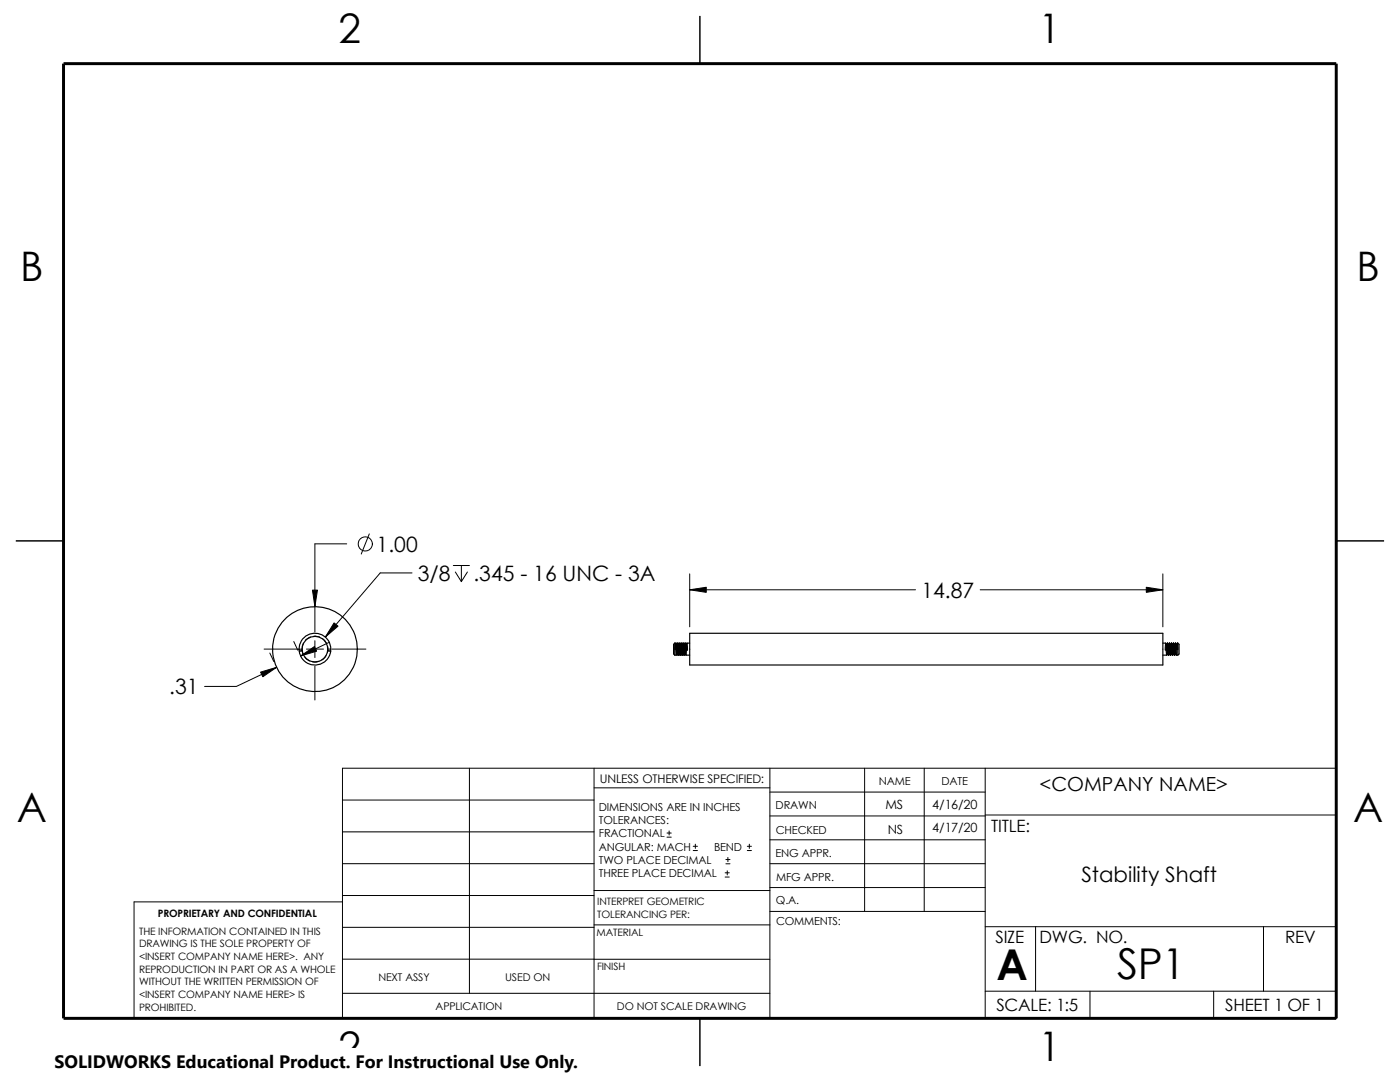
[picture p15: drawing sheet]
<svg xmlns="http://www.w3.org/2000/svg" width="279mm" height="216mm" viewBox="0 0 279 216" stroke-linecap="round" stroke-linejoin="round" font-family="sans-serif">
<defs><g id="words">
<g font-size="8.5">
<text x="198.9" y="195.5">A</text>
<text x="222.9" y="195.3">SP1</text>
</g>
<g font-size="8.1">
<text x="67.6" y="8.5">2</text>
<text x="207.3" y="8.5">1</text>
<text x="4" y="56.1">B</text>
<text x="270.7" y="56.1">B</text>
<text x="3.3" y="164.1">A</text>
<text x="270" y="164.1">A</text>
<text x="67.6" y="211.7">2</text>
<text x="207.3" y="211.7">1</text>
</g>
<g font-size="4.2">
<text x="75.2" y="110.1">1.00</text>
<text x="83.4" y="115.9">3/8</text>
<text x="94.5" y="115.9">.345 - 16 UNC - 3A</text>
<text x="183.9" y="119.3">14.87</text>
<text x="33.8" y="138.6">.31</text>
<text x="215.8" y="176">Stability Shaft</text>
</g>
<text font-size="3.9" x="207.5" y="157.8">&lt;COMPANY NAME&gt;</text>
<text font-size="3.6" x="10.9" y="213">SOLIDWORKS Educational Product. For Instructional Use Only.</text>
<g font-size="3.4">
<text x="197.8" y="166">TITLE:</text>
<text x="198.7" y="188.1">SIZE</text>
<text x="207.5" y="188.1">DWG. NO.</text>
<text x="256.5" y="188.2">REV</text>
<text x="198.8" y="201.7">SCALE: 1:5</text>
<text x="244.5" y="201.7">SHEET 1 OF 1</text>
</g>
<g font-size="2.5">
<text x="176.7" y="161.5">MS</text>
<text x="186.1" y="161.5">4/16/20</text>
<text x="177.2" y="166.3">NS</text>
<text x="186" y="166.1">4/17/20</text>
</g>
<text font-size="2.4" x="119.7" y="156.2">UNLESS OTHERWISE SPECIFIED:</text>
<g font-size="2.2">
<text x="119.5" y="161.8">DIMENSIONS ARE IN INCHES</text>
<text x="154.8" y="161.5">DRAWN</text>
<text x="175.4" y="156.7">NAME</text>
<text x="187.9" y="156.7">DATE</text>
<text x="119.5" y="164.4">TOLERANCES:</text>
<text x="119.5" y="167.1">FRACTIONAL</text>
<text x="154.8" y="166.3">CHECKED</text>
<text x="119.5" y="172.4">TWO PLACE DECIMAL</text>
<text x="119.5" y="169.7">ANGULAR: MACH</text>
<text x="142.5" y="169.7">BEND</text>
<text x="154.8" y="171">ENG APPR.</text>
<text x="119.5" y="175">THREE PLACE DECIMAL</text>
<text x="154.9" y="175.7">MFG APPR.</text>
<text x="154.9" y="180.4">Q.A.</text>
<text x="154.9" y="184.7">COMMENTS:</text>
</g>
<g font-size="2.1">
<text x="75.5" y="195.7">NEXT ASSY</text>
<text x="100.8" y="195.7">USED ON</text>
<text x="86.9" y="201.6">APPLICATION</text>
<text x="123.1" y="201.6">DO NOT SCALE DRAWING</text>
</g>
<g font-size="2">
<text x="31.5" y="182.9">PROPRIETARY AND CONFIDENTIAL</text>
<text x="119.2" y="183.1">TOLERANCING PER:</text>
<text x="119.2" y="180.6">INTERPRET GEOMETRIC</text>
<text x="27.7" y="186.5">THE INFORMATION CONTAINED IN THIS</text>
<text x="27.7" y="189.1">DRAWING IS THE SOLE PROPERTY OF</text>
<text x="27.7" y="191.6">&lt;INSERT COMPANY NAME HERE&gt;. ANY</text>
<text x="119.1" y="186.7">MATERIAL</text>
<text x="27.7" y="194.1">REPRODUCTION IN PART OR AS A WHOLE</text>
<text x="27.7" y="196.6">WITHOUT THE WRITTEN PERMISSION OF</text>
<text x="119.1" y="193.5">FINISH</text>
<text x="27.7" y="201.7">PROHIBITED.</text>
<text x="27.7" y="199.2">&lt;INSERT COMPANY NAME HERE&gt; IS</text>
</g>
</g></defs>
<g fill="none" stroke="#000" stroke-width=".2">
<path d="M69.2 108.5h-6.4v17.6M73.7 106.5l-1.6 4.1M82.2 114.3h-6.3l-11 12.8M90.5 112.8h3.2M90.9 114.1l1.2 2M92.1 112.8v3.3M93.3 114.1l-1.2 2M137.6 114.5v10.6M137.6 117.7h45.1M195.6 117.7h36.5M232.1 114.5v10.6M52.7 129.5h6.8"/>
<path d="M53.8 130.3l.9 1.7M55.2 133.2l-8 3.8h-6.4M58.6 128l.8 1.8M59.7 129.5h.6M60.3 129.5l.2 1.1M60.3 129.9h-.6M60.6 128.3l-.3 1.2M60.8 131.1l.4 .4 .6 .4M61.2 129.5h3.4M62 127.1l-1.1 .7M62.6 127l1.2 .1M62.8 127.8v3.4"/>
<path d="M62.8 132.9v6.8M63.6 132l-.5 .1h-.7M64.4 127.4l.8 1M65.1 130.8l-.2 .3-.7 .6M65.4 129v.8l-.1 .4M65.4 129.9h.6zM65.4 129.5h.6M65.7 128.2l-5.7 2.7M66.2 129.5h6.8M134.8 128.4l-.1 1.1h.2M134.9 128.6h.1M134.9 128.5h.1"/>
<path d="M135 128.5l-.1 1M135.1 129.4l-.1 1.3M135.1 128.4l-.1 1.1h-.1M135.2 128.4l-.1 .4M135.2 130.5h.1M135.2 129.2l-.1 1.3M135.3 129.2l-.1 1.3M135.3 128.6h.1M135.3 128.5h.1M135.4 128.6h.1M135.4 128.5v.1M135.4 129.4l-.1 1.3"/>
<path d="M135.5 129.5l-.1 1.2M135.5 128.4l-.1 .4M135.6 128.4l-.1 .4M135.6 129.2l-.1 1.3M135.6 130.5h.1M135.7 128.5h.1M135.7 129.2l-.1 1.3M135.7 128.6h.1M135.8 128.5v.1M135.8 129.4l-.1 1.3M135.9 129.4l-.1 1.3M135.9 128.4l-.1 .4"/>
<path d="M136 128.4l-.1 .4M136 130.5h.1M136 129.2l-.1 1.3M136.1 128.6h.1M136.1 129.3l-.1 1.2M136.1 128.5h.1M136.2 128.5l-.1 .1M136.2 129.4l-.1 1.3M136.2 129.4v1.3M136.3 128.4l-.1 .4M136.4 128.4l-.1 .4M136.4 129.2l-.1 1.3"/>
<path d="M136.5 129.2l-.1 1.3M136.5 128.6h-.1M136.5 128.5h.1M136.6 128.5l-.1 .1M136.6 129.4l-.1 1.3M136.7 129.4l-.1 1.3M136.7 128.4l-.1 .4M136.8 128.4l-.1 .4M136.8 130.5h.1M136.8 129.2l-.1 1.3M136.9 129.2l-.1 1.3M136.9 128.6h-.1"/>
<path d="M136.9 128.5h.1M136.9 128.6h.1M137 128.5v.1M137 129.4l-.1 1.3M137.1 128.4l-.1 .4M232.6 128.3l-.1 1.3M232.6 129.6h.1M232.7 128.5h.1M232.7 129.6l.2 .1h-.4l.1-.1M232.8 128.6l-.2 1M232.9 128.6l-.2 1M232.9 129.6l.1-1.3-.2 2.4"/>
<path d="M233 130.5h.1M233.1 130.4l-.1 .1M233.2 128.5h.1M233.2 128.6l-.2 1.2M233.3 128.6l-.2 1.2M233.4 130.5h.1M233.4 128.3l-.2 2.4M233.5 130.4v.1M233.5 128.6l-.1 1.2M233.6 128.5h.1M233.7 128.6l-.2 1.2M233.8 130.5h.1"/>
<path d="M233.8 128.3l-.2 2.4M233.9 130.4v.1M233.9 128.6l-.1 1.2M234 128.6h.1M234 128.5h.1M234 128.5l-.1 1.3M234.2 130.4l-.1 .1M234.2 128.3l-.2 2.4 .2-2.4M234.3 130.5h.1M234.3 130.4l-.1 .1M234.3 128.5l-.1 1.3M234.3 128.5h.1"/>
<path d="M234.4 128.6l-.1 1.2M234.6 128.3l-.2 2.4 .2-2.4M234.6 130.5h.1M234.7 130.4l-.1 .1M234.7 128.5l-.1 1.3M234.7 128.5h.1M234.8 128.6l-.1 1.2M235 128.3l-.2 2.4M68.3 159.6h50.3M93.7 153.3v44.9M118.6 153.3v49.9M118.6 157.2h35"/>
<path d="M153.6 153.3v49.9M153.6 158.1h43M172.6 153.3v28.6M184.4 153.3v28.6M196.6 153.3v49.9M68.3 172.3h50.3M68.3 180h-41.5v23.2h239.9v-49.9h-198.4v49.9M68.3 178.7h50.3M68.3 166h50.3M118.6 177.7h35M133.1 167h.9M133.1 166.2h.9"/>
<path d="M133.5 165.8v.8M138.3 169.7h.9M138.3 168.9h.9M138.8 168.4v.9M144.7 175h.8M144.7 174.2h.8M144.9 172.4h.8M144.9 171.5h.8M145.1 173.8v.8M145.3 171.1v.8M149.1 169.7h.9M149.1 168.9h.9"/>
<path d="M149.5 168.4v.9M153.6 172.3h43M153.6 167.6h43M153.6 177.1h43M153.6 162.8h43M196.6 162.6h70.1M68.3 191.4h85.3M68.3 185h50.3M68.3 198.2h85.3M118.6 184.6h35M153.6 181.9h43M196.6 197.8h70.1"/>
<path d="M196.6 184.9h70.1M206.7 184.9v12.9M217.5 197.8v5.4M242.2 197.8v5.4M252.2 184.9v12.9"/>
<circle cx="72.9" cy="108.5" r="1.41"/>
</g>
<path d="M139.7 3.2v9.5M3.2 107.9h9.5M266.7 107.9h9.5M139.7 203.2v9.5" fill="none" stroke="#000" stroke-width=".3"/>
<path d="M12.7 12.7h254v190.5h-254z" fill="none" stroke="#000" stroke-width=".59"/>
<g fill="none" stroke="#000" stroke-width=".23">
<path d="M134.7 128.3v2.4M134.7 128.3a.84 .84 0 0 0-.3 1v.4a.84 .84 0 0 0 .3 1M134.7 128.3l.2 .3 .2 1.9-.1 .2M134.7 130.7h.3M134.8 128.4l.2 2.3M134.9 128.5h.1M135 128.5l.2-.2 .1 .3 .2 1.9-.1 .2M135 128.6l.3 2.1M135.1 130.5h.1M135.1 128.4l.2 2.3M135.2 128.4l.2 2.3M135.3 128.5h.1"/>
<path d="M135.3 130.7h.1M135.4 128.5l.2 1.9 .1 .3M135.4 128.5l.2-.2 .1 .3 .2 1.9-.1 .2M135.5 130.5h.1M135.5 128.4l.2 2.3M135.6 128.4l.2 2.3M135.7 128.5l.3-.2 .1 .3 .2 1.9M135.7 130.7h.1M135.8 128.6l.3 2.1M135.9 130.5h.1M135.9 128.4l.2 2.3M136 128.4l.2 2.3"/>
<path d="M136.1 128.5l.3-.2 .1 .3 .2 1.9M136.1 130.7h.1M136.2 128.6l.2 1.9 .1 .2M136.3 130.5h.1M136.3 130.5l-.1 .2M136.3 128.4l.2 2.3M136.4 128.4l.1 2.3M136.5 128.5h.1M136.5 130.7h.1M136.6 128.5l.2-.2 .1 .3 .1 1M136.6 128.6l.3 2.1M136.7 128.4l.2 2.3"/>
<path d="M136.8 128.4l.1 1.3M136.8 130.5l-.2 .2M136.9 129.7h.3M136.9 130.7h.7M137 128.6l.1 1M137 129.6h.1M137 129.6l-.1 .1M137.1 129.6l.1 .1M137.1 128.4l.1 1.3M137.6 126.4h94.5v6.3h-94.5zM137.6 128.3h-.5l-.2 .2M232.1 128.3h.5l.2 .3 .2 1.9-.2 .2"/>
<path d="M232.1 130.7h.7M232.6 128.4l.2 2.3M232.8 128.5h.1M233 130.5h.1M233 128.3l.2 2.4M233 128.3h.1M233 128.3l-.1 .3 .1 1.8 .2 .3M233 128.4l.2 2.3M233 128.3l.4 2.2M233.2 128.5h.1M233.2 130.7h.1M233.4 130.5l-.2 .2"/>
<path d="M233.4 130.5h.1M233.4 128.3l-.1 .3 .1 1.8 .2 .3M233.4 128.4l.2 2.3M233.6 128.5h.1M233.6 130.7l-.2-2.4 .2 .3 .1 1.9-.1 .2M233.6 130.7h.1M233.7 130.5h.1M233.8 128.3l.2 2.4-.2-.3-.2-1.8zM233.8 128.3l.2 .3 .1 1.9-.1 .2M233.8 128.4l.2 2.3M234 130.7h.1M234 128.6l.2 1.8 .2 .3"/>
<path d="M234.1 130.5h.2M234.2 128.3l.2 2.4M234.2 128.3l.2 .6 .1 1.6-.1 .2M234.2 128.3l-.2 .2M234.2 128.4l.2 2.3M234.4 128.5h.1M234.4 130.7h.1M234.5 130.5h.1M234.6 128.3l.2 2.4M234.6 128.3h.1M234.6 128.3l-.2 .3 .2 1.8 .2 .3M234.6 128.3l.2 1.2"/>
<path d="M234.7 128.5h.1M234.8 130.7h.3M234.9 128.3l-.1 .3 .1 .9M235.1 128.3v2.4M235.1 128.3a.8 .8 0 0 1 .2 1v.4a.8 .8 0 0 1-.2 1M235.1 128.3v1.2h-.4l-.1-1.1"/>
<circle cx="62.8" cy="129.5" r="8.5"/>
<circle cx="62.8" cy="129.5" r="3.2"/>
<circle cx="62.9" cy="129.5" r="2.55"/>
</g>
<g fill="#000" stroke="#000" stroke-width=".2">
<path d="M137.6 117.7l3.3-.5v1z" fill-rule="evenodd"/>
<path d="M228.8 117.2l3.3 .5-3.3 .5z" fill-rule="evenodd"/>
<path d="M52 134.1l3.2-.9-2.7 1.8z" fill-rule="evenodd"/>
<path d="M60 130.9l2.8-1.9 .4 .9z" fill-rule="evenodd"/>
<path d="M62.4 117.8h1l-.6 3.3z" fill-rule="evenodd"/>
<path d="M66.7 124.3l.8 .6-2.6 2.2z" fill-rule="evenodd"/>
</g>
<path d="M10.9 209.2h104.7v6.7h-104.7z" fill="#fff"/>
<use href="#words"/>
</svg>
